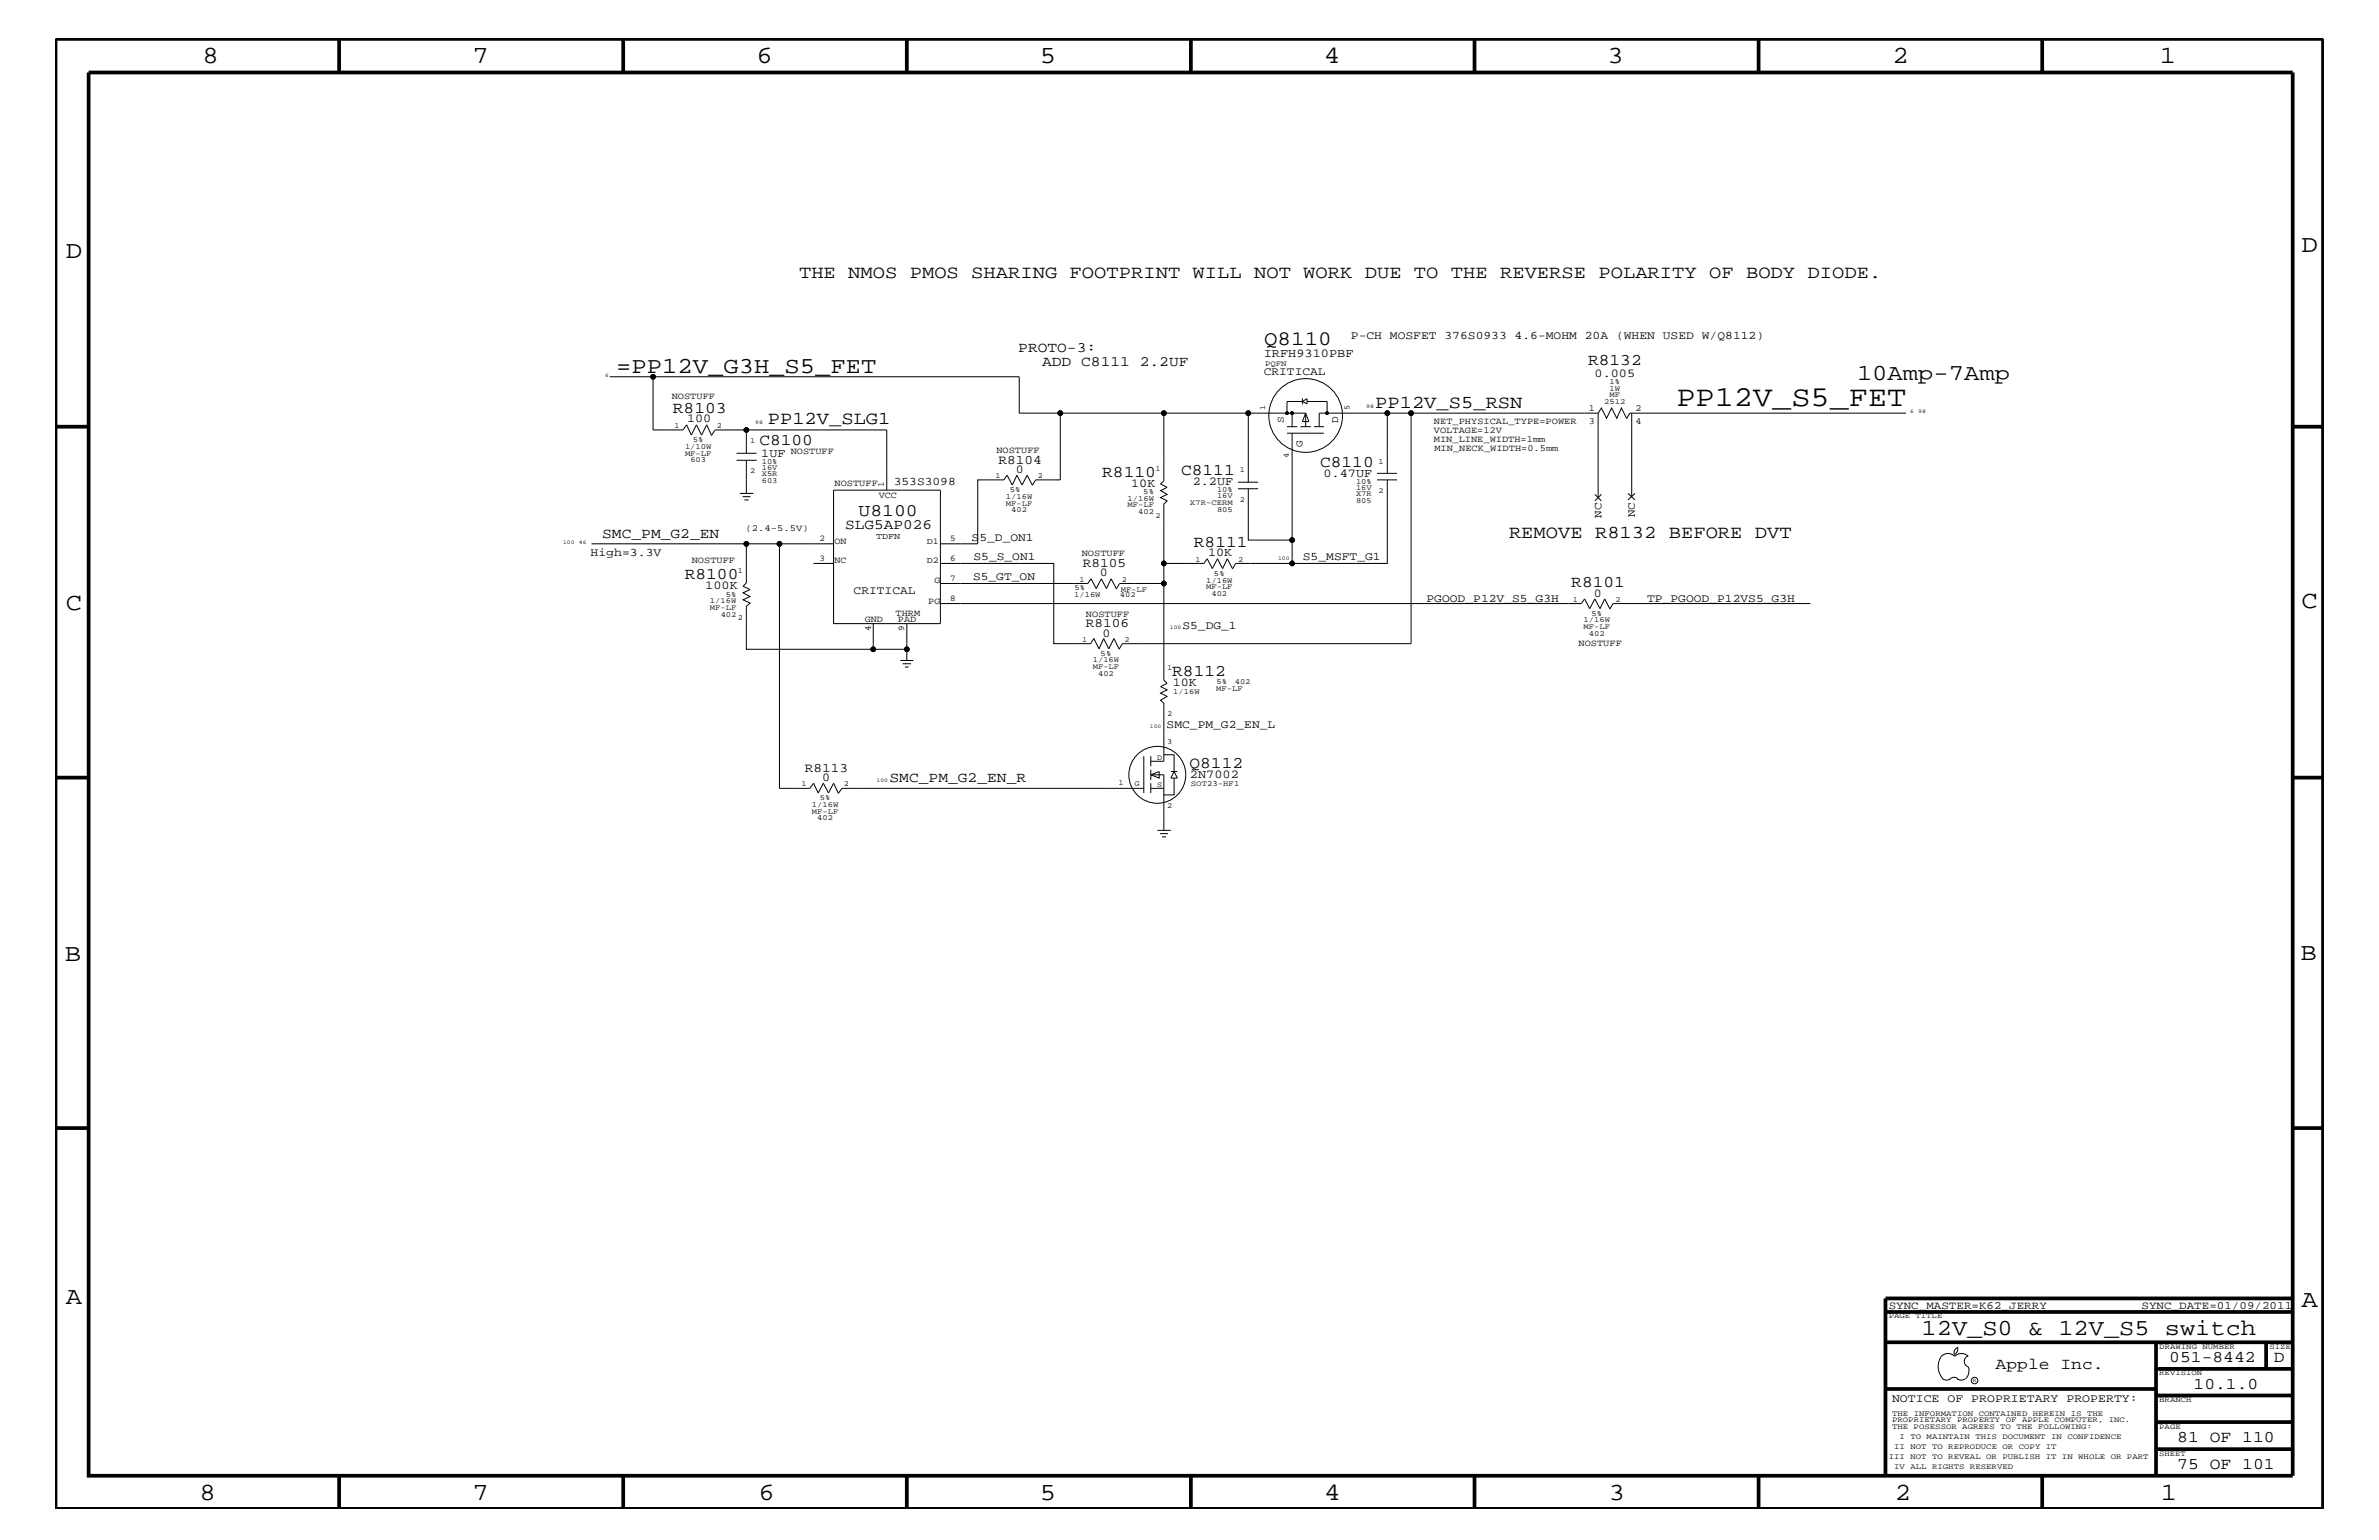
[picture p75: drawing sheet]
<svg xmlns="http://www.w3.org/2000/svg" width="432mm" height="279mm" viewBox="0 0 432 279" stroke-linecap="round" stroke-linejoin="round" font-family="sans-serif">
<defs><g id="words">
<text font-size="5.2" x="304.3" y="73.7">PP12V_S5_FET</text>
<g font-size="4.5">
<text x="36.7" y="11.5">8</text>
<text x="85.8" y="11.5">7</text>
<text x="137.3" y="11.5">6</text>
<text x="188.7" y="11.5">5</text>
<text x="240.3" y="11.5">4</text>
<text x="291.8" y="11.5">3</text>
<text x="343.5" y="11.5">2</text>
<text x="392" y="11.5">1</text>
<text x="11.9" y="46.8">D</text>
<text x="417.7" y="45.7">D</text>
<text x="11.9" y="110.6">C</text>
<text x="417.7" y="110.3">C</text>
<text x="11.8" y="174.3">B</text>
<text x="417.6" y="174.2">B</text>
<text x="11.9" y="236.7">A</text>
<text x="417.7" y="237.1">A</text>
<text x="36.2" y="272.1">8</text>
<text x="85.8" y="272.1">7</text>
<text x="137.7" y="272.1">6</text>
<text x="188.7" y="272.1">5</text>
<text x="240.4" y="272.1">4</text>
<text x="292" y="272.1">3</text>
<text x="343.9" y="272.1">2</text>
<text x="392.2" y="272.1">1</text>
</g>
<g font-size="4.1">
<text x="111.8" y="67.7">=PP12V_G3H_S5_FET</text>
<text x="337.1" y="68.9">10Amp-7Amp</text>
<text x="348.8" y="242.3">12V_S0 &amp; 12V_S5 switch</text>
</g>
<text font-size="3.7" x="229.4" y="62.5">Q8110</text>
<g font-size="3.3">
<text x="145" y="50.4">THE NMOS PMOS SHARING FOOTPRINT WILL NOT WORK DUE TO THE REVERSE POLARITY OF BODY DIODE.</text>
<text x="139.4" y="76.9">PP12V_SLG1</text>
<text x="249.6" y="74">PP12V_S5_RSN</text>
<text x="273.9" y="97.6">REMOVE R8132 BEFORE DVT</text>
</g>
<text font-size="3.2" x="155.8" y="93.7">U8100</text>
<g font-size="3">
<text x="288.2" y="66.2">R8132</text>
<text x="122.1" y="75">R8103</text>
<text x="137.8" y="80.7">C8100</text>
<text x="200.1" y="86.5">R8110</text>
<text x="214.4" y="86.2">C8111</text>
<text x="239.6" y="84.7">C8110</text>
<text x="216.7" y="99.3">R8111</text>
<text x="124.3" y="105">R8100</text>
<text x="285.2" y="106.5">R8101</text>
<text x="212.8" y="122.6">R8112</text>
<text x="215.9" y="139.4">Q8112</text>
<text x="362.2" y="248.4">Apple Inc.</text>
<text x="393.7" y="247.1">051-8442</text>
<text x="398.1" y="252">10.1.0</text>
<text x="412.7" y="247.1">D</text>
<text x="395.2" y="261.6">81 OF 110</text>
<text x="395.2" y="266.6">75 OF 101</text>
</g>
<g font-size="2.6">
<text x="184.8" y="63.9">PROTO-3:</text>
<text x="189.1" y="66.4">ADD C8111 2.2UF</text>
<text x="109.3" y="97.6">SMC_PM_G2_EN</text>
<text x="153.4" y="96">SLG5AP026</text>
<text x="161.5" y="141.9">SMC_PM_G2_EN_R</text>
</g>
<g font-size="2.4">
<text x="181.2" y="84.1">R8104</text>
<text x="196.6" y="102.9">R8105</text>
<text x="197.1" y="113.7">R8106</text>
<text x="146.1" y="140">R8113</text>
</g>
<g font-size="2.2">
<text x="229.4" y="64.7">IRFH9310PBF</text>
<text x="289.4" y="68.4">0.005</text>
<text x="124.7" y="76.7">100</text>
<text x="138.2" y="82.8">1UF</text>
<text x="184.4" y="85.8">0</text>
<text x="205.3" y="88.3">10K</text>
<text x="216.5" y="88.1">2.2UF</text>
<text x="240.2" y="86.5">0.47UF</text>
<text x="219.3" y="101">10K</text>
<text x="128" y="106.9">100K</text>
<text x="199.6" y="104.6">0</text>
<text x="289.3" y="108.2">0</text>
<text x="200.1" y="115.5">0</text>
<text x="212.9" y="124.4">10K</text>
<text x="149.2" y="141.7">0</text>
<text x="216" y="141.2">2N7002</text>
</g>
<g font-size="2.1">
<text x="245.2" y="61.6">P-CH MOSFET 376S0933 4.6-MOHM 20A (WHEN USED W/Q8112)</text>
<text x="229.4" y="68.1">CRITICAL</text>
<text x="162.2" y="88">353S3098</text>
<text x="107.2" y="101">High=3.3V</text>
<text x="176.4" y="98.2">S5_D_ON1</text>
<text x="176.7" y="101.5">S5_S_ON1</text>
<text x="236.5" y="101.6">S5_MSFT_G1</text>
<text x="154.9" y="107.8">CRITICAL</text>
<text x="176.6" y="105.2">S5_GT_ON</text>
<text x="258.9" y="109.2">PGOOD_P12V_S5_G3H</text>
<text x="299" y="109.2">TP_PGOOD_P12VS5_G3H</text>
<text x="214.6" y="114.2">S5_DG_1</text>
<text x="211.8" y="132.1">SMC_PM_G2_EN_L</text>
<text x="343.4" y="254.4">NOTICE OF PROPRIETARY PROPERTY:</text>
</g>
<g font-size="2">
<text x="290.7" y="93.9" transform="rotate(-90 290.7 93.9)">NC</text>
<text x="296.8" y="93.8" transform="rotate(-90 296.8 93.8)">NC</text>
<text x="342.8" y="237.4">SYNC_MASTER=K62_JERRY</text>
<text x="388.7" y="237.4">SYNC_DATE=01/09/2011</text>
</g>
<g font-size="1.9">
<text x="233" y="76.8" transform="rotate(-90 233 76.8)">S</text>
<text x="242.9" y="76.8" transform="rotate(-90 242.9 76.8)">D</text>
<text x="236.4" y="81.1" transform="rotate(-90 236.4 81.1)">G</text>
</g>
<g font-size="1.7">
<text x="121.9" y="72.4">NOSTUFF</text>
<text x="260.3" y="76.9">NET_PHYSICAL_TYPE=POWER</text>
<text x="288.4" y="76.9">3</text>
<text x="288.4" y="74.6">1</text>
<text x="296.8" y="76.9">4</text>
<text x="296.8" y="74.6">2</text>
<text x="143.5" y="82.4">NOSTUFF</text>
<text x="180.8" y="82.2">NOSTUFF</text>
<text x="260.3" y="78.6">VOLTAGE=12V</text>
<text x="260.3" y="80.2">MIN_LINE_WIDTH=1mm</text>
<text x="260.3" y="81.9">MIN_NECK_WIDTH=0.5mm</text>
<text x="151.5" y="88.2">NOSTUFF</text>
<text x="159.5" y="90.4">VCC</text>
<text x="135.3" y="96.4">(2.4-5.5V)</text>
<text x="151.5" y="98.7">ON</text>
<text x="196.3" y="101">NOSTUFF</text>
<text x="125.6" y="102.1">NOSTUFF</text>
<text x="151.5" y="102.2">NC</text>
<text x="169.6" y="105.9">G</text>
<text x="157" y="112.9">GND</text>
<text x="162.6" y="111.7">THRM</text>
<text x="163" y="112.9">PAD</text>
<text x="168.5" y="109.5">PG</text>
<text x="197.1" y="111.9">NOSTUFF</text>
<text x="286.5" y="117.2">NOSTUFF</text>
</g>
<g font-size="1.6">
<text x="160.4" y="88.3" transform="rotate(-90 160.4 88.3)">1</text>
<text x="148.8" y="101.8">3</text>
<text x="148.8" y="98.2">2</text>
<text x="159" y="97.7">TDFN</text>
<text x="168.2" y="98.7">D1</text>
<text x="172.5" y="101.8">6</text>
<text x="172.5" y="98.2">5</text>
<text x="168.2" y="102.2">D2</text>
<text x="172.5" y="105.4">7</text>
<text x="172.5" y="109.1">8</text>
<text x="158.1" y="114.4" transform="rotate(-90 158.1 114.4)">4</text>
<text x="164.1" y="114.4" transform="rotate(-90 164.1 114.4)">9</text>
</g>
<g font-size="1.4">
<text x="229.6" y="66.5">PQFN</text>
<text x="292.1" y="70.9">1W</text>
<text x="292.1" y="69.6">1%</text>
<text x="122.4" y="77.7">1</text>
<text x="130.1" y="77.7">2</text>
<text x="229.6" y="74.4" transform="rotate(-90 229.6 74.4)">1</text>
<text x="244.9" y="74.4" transform="rotate(-90 244.9 74.4)">5</text>
<text x="291.2" y="73.3">2512</text>
<text x="292.1" y="72.1">MF</text>
<text x="124.3" y="81.4">1/10W</text>
<text x="124.3" y="82.7">MF-LF</text>
<text x="125.3" y="83.8">603</text>
<text x="125.8" y="80.2">5%</text>
<text x="136.1" y="80.5">1</text>
<text x="233.9" y="83.2" transform="rotate(-90 233.9 83.2)">4</text>
<text x="136.1" y="85.9">2</text>
<text x="138.3" y="85.2">16V</text>
<text x="138.3" y="87.6">603</text>
<text x="138.3" y="84.1">10%</text>
<text x="138.3" y="86.4">X5R</text>
<text x="180.7" y="86.7">1</text>
<text x="183.3" y="89.3">5%</text>
<text x="188.4" y="86.7">2</text>
<text x="207.5" y="89.7">5%</text>
<text x="209.7" y="85.4">1</text>
<text x="220.9" y="89.3">10%</text>
<text x="225" y="85.6">1</text>
<text x="246.1" y="88.8">16V</text>
<text x="246.1" y="87.7">10%</text>
<text x="250.2" y="89.5">2</text>
<text x="250.2" y="84.1">1</text>
<text x="182.6" y="90.5">1/16W</text>
<text x="182.6" y="91.7">MF-LF</text>
<text x="183.6" y="92.9">402</text>
<text x="204.6" y="90.9">1/16W</text>
<text x="204.6" y="92.1">MF-LF</text>
<text x="206.6" y="93.3">402</text>
<text x="209.7" y="93.9">2</text>
<text x="216" y="91.6">X7R-CERM</text>
<text x="220.9" y="92.8">805</text>
<text x="220.9" y="90.4">16V</text>
<text x="225" y="91.1">2</text>
<text x="246.1" y="90">X7R</text>
<text x="246.1" y="91.2">805</text>
<text x="217" y="101.9">1</text>
<text x="224.7" y="101.9">2</text>
<text x="133.9" y="104">1</text>
<text x="195" y="107.1">5%</text>
<text x="195.9" y="105.5">1</text>
<text x="203.4" y="107.5">MF-LF</text>
<text x="203.6" y="105.5">2</text>
<text x="218.9" y="106.9">MF-LF</text>
<text x="218.9" y="105.7">1/16W</text>
<text x="220.3" y="104.4">5%</text>
<text x="128.9" y="109.4">1/16W</text>
<text x="128.9" y="110.6">MF-LF</text>
<text x="130.8" y="111.9">402</text>
<text x="131.7" y="108.2">5%</text>
<text x="133.9" y="112.5">2</text>
<text x="194.9" y="108.2">1/16W</text>
<text x="203.3" y="108.4">402</text>
<text x="219.9" y="108.1">402</text>
<text x="285.5" y="109.2">1</text>
<text x="287.4" y="112.9">1/16W</text>
<text x="288.8" y="111.7">5%</text>
<text x="293.2" y="109.2">2</text>
<text x="196.4" y="116.4">1</text>
<text x="199.8" y="119">5%</text>
<text x="204.1" y="116.4">2</text>
<text x="287.4" y="114.2">MF-LF</text>
<text x="288.4" y="115.3">402</text>
<text x="198.3" y="121.4">MF-LF</text>
<text x="198.3" y="120.2">1/16W</text>
<text x="199.3" y="122.6">402</text>
<text x="211.8" y="121.5">1</text>
<text x="212.9" y="125.9">1/16W</text>
<text x="220.7" y="125.4">MF-LF</text>
<text x="220.8" y="124.1">5%</text>
<text x="224.1" y="124.1">402</text>
<text x="211.8" y="130">2</text>
<text x="210.1" y="137.9">D</text>
<text x="211.8" y="135.1">3</text>
<text x="145.5" y="142.6">1</text>
<text x="153.2" y="142.6">2</text>
<text x="203" y="142.4">1</text>
<text x="205.9" y="142.6">G</text>
<text x="210.1" y="142.8">S</text>
<text x="216.2" y="142.5">SOT23-HF1</text>
<text x="147.4" y="147.6">MF-LF</text>
<text x="147.4" y="146.4">1/16W</text>
<text x="148.3" y="148.8">402</text>
<text x="148.8" y="145.1">5%</text>
<text x="211.8" y="146.7">2</text>
<text x="342.8" y="239.2">PAGE TITLE</text>
<text x="391.9" y="244.7">DRAWING NUMBER</text>
<text x="411.9" y="244.7">SIZE</text>
<text x="391.9" y="249.5">REVISION</text>
<text x="343.4" y="256.8">THE INFORMATION CONTAINED HEREIN IS THE</text>
<text x="391.9" y="254.4">BRANCH</text>
<text x="343.4" y="259.3">THE POSESSOR AGREES TO THE FOLLOWING:</text>
<text x="343.4" y="258">PROPRIETARY PROPERTY OF APPLE COMPUTER, INC.</text>
<text x="343.8" y="262.9">II NOT TO REPRODUCE OR COPY IT</text>
<text x="344.8" y="261.1">I TO MAINTAIN THIS DOCUMENT IN CONFIDENCE</text>
<text x="391.9" y="259.3">PAGE</text>
<text x="342.8" y="264.7">III NOT TO REVEAL OR PUBLISH IT IN WHOLE OR PART</text>
<text x="343.8" y="266.6">IV ALL RIGHTS RESERVED</text>
<text x="391.9" y="264.1">SHEET</text>
</g>
<g font-size="1">
<text x="109.8" y="68.4">6</text>
<text x="137.1" y="76.9">98</text>
<text x="248" y="74">98</text>
<text x="346.7" y="75">6</text>
<text x="348.1" y="75">98</text>
<text x="102.2" y="98.7">100</text>
<text x="105.1" y="98.7">46</text>
<text x="232" y="101.6">100</text>
<text x="212.3" y="114.2">100</text>
<text x="208.7" y="132.1">100</text>
<text x="159.1" y="141.9">100</text>
<text x="358.1" y="250.7">R</text>
</g>
</g></defs>
<g fill="none" stroke="#000" stroke-width=".18">
<path d="M110.7 68.4h74.3v6.6h7.4M118.5 68.4v9.6h5.5l.6-.9 .9 1.8 .9-1.8 .9 1.8 1-1.8 .8 1.8M135.5 78h-5.7l-.7 1M192.4 75h18.8v12.2l-.5 .6 1.1 .6-1.1 .6 1.1 .7-1.1 .6 1.1 .6-.6 .6v14.4M192.4 75v12.1h-4.4l-.6 1M211.2 75h15.4M233.6 78.6h6.7M233.6 77.4h1.9M234.5 78.6v19.4h-7.9v-9.3M234.5 75v2.4M236.1 77.4h1.8M236.4 72.8l.8-.5v1z"/>
<path d="M236.4 72.8h-2.8v2.2M236.4 72.2v1.1M237 75h-10.4v12.5M237 75l.6 1.5h-1.2zM237 75v2.4M237.2 72.8h3.7v2.2M238.5 77.4h1.8M239.4 77.4v-2.4h12.4v10.9M251.8 75h4.3M290.1 75v15.3M295.2 75.9l-.9-1.9-.8 1.9-1-1.9-.9 1.9-.9-1.9-.6 1h-34v41.8h-52.4l-.6 1M296.2 75v15.1"/>
<path d="M345.9 75h-50.1l-.6 1M107.4 98.7h34.1M133.7 83.5h3.6M133.7 82.2h3.6M134.3 89.5h2.4M134.8 90.1h1.4M135.1 90.7h.8M135.5 98.7v7.1l-.6 .6 1.2 .6-1.2 .6 1.2 .6-1.2 .6 1.2 .6-.6 .6v7.8h23v-4.7M135.5 82.2v-4.2h25.5v10.9M135.5 83.5v6M151.3 88.9h19.4v24.2h-19.4zM151.3 98.7h-9.8v44.3h5.5l.7-.9 .8 1.8 .9-1.8 1 1.8 .9-1.8 .8 1.8"/>
<path d="M187.4 88l-1-1.8-.9 1.8-.9-1.8-.9 1.8-.9-1.8-.6 .9h-4.7v11.6h-6.8M224.7 88.7h3.6M224.7 87.5h3.6M234.5 98v4.2M249.9 87.1h3.7M249.9 85.9h3.7M251.8 87.1v15.1h-17.3M289.5 89.7l1.2 1.2M290.7 89.7l-1.2 1.2M295.5 89.5l1.3 1.2M296.8 89.5l-1.3 1.2M147.7 102.2h3.6"/>
<path d="M163.4 119.8h2.4M164.6 113.1v4.7h-6.1M164.6 117.8v2M170.7 102.2h20.6v14.6h6.7l.5-.9 1 1.8 .8-1.8 1 1.8 .9-1.8 .9 1.8M170.7 109.5h116.3l.6-.8 .9 1.7 1-1.7 .9 1.7 .9-1.7 .9 1.7M170.7 105.9h26.7l.6-.9 1 1.8 .9-1.8 .9 1.8 .9-1.8 .9 1.8M202.6 106.9l.6-1h8v17.5l.6 .6-1.1 .6 1.1 .6-1.1 .6 1.1 .6-1.1 .6 .5 .6v10.5h-2.3M211.2 102.2h7.3l.6-.8 .9 1.8 1-1.8 .9 1.8 .9-1.8 .9 1.8M234.5 102.2h-10.2l-.6 1M328.6 109.5h-35.8l-.6 1M163.8 120.4h1.6M164.3 121h.6"/>
<path d="M207.6 137.2v6.7M208.9 137.2v1.9M208.9 139.6v1.9M211.2 136.9h1.9v3.1l.6 1.2h-1.2l.6-1.2M212.5 140h1.2M207.6 143h-54.8l-.7 1M208.9 140.6l1.5-.6v1.2zM208.9 143h2.3M208.9 142.1v1.8M208.9 140.6h2.3v10.1M210.1 150.7h2.4M210.6 151.2h1.4"/>
<path d="M210.9 151.8h.8M213.1 141.2v3h-1.9M352.3 246.1a1.69 1.69 0 0 1 2.5 0 1.72 1.72 0 0 1 2.4 0M352.4 246a3.2 3.2 0 0 0 .4 4.3l.8 .1 .4-.2M354 250.2l.7-.3 .7 .3M355.2 250.2l.7 .2 .7-.2M355.3 244.4v.3a1.18 1.18 0 0 1-.6 1.1M355.4 244.4a.99 .99 0 0 0-.6 1.4M357.2 246a1.04 1.04 0 0 0-.7 1 1.04 1.04 0 0 0 .7 1M357.3 248l.1 .7a2.11 2.11 0 0 1-.6 1.5"/>
<circle cx="118.5" cy="68.4" r=".42"/>
<circle cx="135.5" cy="78" r=".42"/>
<circle cx="192.4" cy="75" r=".42"/>
<circle cx="211.2" cy="75" r=".42"/>
<circle cx="226.6" cy="75" r=".42"/>
<circle cx="233.6" cy="75" r=".25"/>
<circle cx="234.5" cy="75" r=".25"/>
<circle cx="237" cy="75.4" r="6.7"/>
<circle cx="240.9" cy="75" r=".25"/>
<circle cx="251.8" cy="75" r=".42"/>
<circle cx="256.1" cy="75" r=".42"/>
<circle cx="135.5" cy="98.7" r=".42"/>
<circle cx="141.5" cy="98.7" r=".42"/>
<circle cx="234.5" cy="98" r=".42"/>
<circle cx="158.5" cy="117.8" r=".42"/>
<circle cx="164.6" cy="117.8" r=".42"/>
<circle cx="211.2" cy="105.9" r=".42"/>
<circle cx="211.2" cy="102.2" r=".42"/>
<circle cx="234.5" cy="102.2" r=".42"/>
<circle cx="210.1" cy="140.6" r="5.2"/>
<circle cx="358.4" cy="250.5" r=".59"/>
</g>
<g fill="#000">
<circle cx="118.5" cy="68.4" r=".42"/>
<circle cx="135.5" cy="78" r=".42"/>
<circle cx="192.4" cy="75" r=".42"/>
<circle cx="211.2" cy="75" r=".42"/>
<circle cx="226.6" cy="75" r=".42"/>
<circle cx="233.6" cy="75" r=".25"/>
<circle cx="234.5" cy="75" r=".25"/>
<circle cx="240.9" cy="75" r=".25"/>
<circle cx="251.8" cy="75" r=".42"/>
<circle cx="256.1" cy="75" r=".42"/>
<circle cx="135.5" cy="98.7" r=".42"/>
<circle cx="141.5" cy="98.7" r=".42"/>
<circle cx="234.5" cy="98" r=".42"/>
<circle cx="158.5" cy="117.8" r=".42"/>
<circle cx="164.6" cy="117.8" r=".42"/>
<circle cx="211.2" cy="105.9" r=".42"/>
<circle cx="211.2" cy="102.2" r=".42"/>
<circle cx="234.5" cy="102.2" r=".42"/>
</g>
<g fill="none" stroke="#000" stroke-width=".68" stroke-linecap="butt">
<path d="M10.1 7.1h411.5v266.7h-411.5zM16.1 13.2h400v254.5h-400zM61.6 7.1v6.1M113.1 7.1v6.1M164.6 7.1v6.1M216.2 7.1v6.1M267.6 7.1v6.1M319.2 7.1v6.1M370.7 7.1v6.1M10.1 77.4h6M416.1 77.4h5.5M10.1 141.1h6"/>
<path d="M416.1 141.1h5.5M10.1 204.7h6M416.1 204.7h5.5M342.2 238h73.9M416.1 235.6h-73.9v32.1M342.2 243.5h73.9M342.2 252h49.1M391.3 243.5v24.2M391.3 258h24.8M391.3 253.2h24.8M391.3 248.4h24.8M411.3 243.5v4.9"/>
<path d="M61.6 267.7v6.1M113.1 267.7v6.1M164.6 267.7v6.1M216.2 268v5.8M267.6 267.7v6.1M319.2 267.7v6.1M370.7 267.7v6.1M391.3 262.9h24.8"/>
</g>
<use href="#words"/>
</svg>
